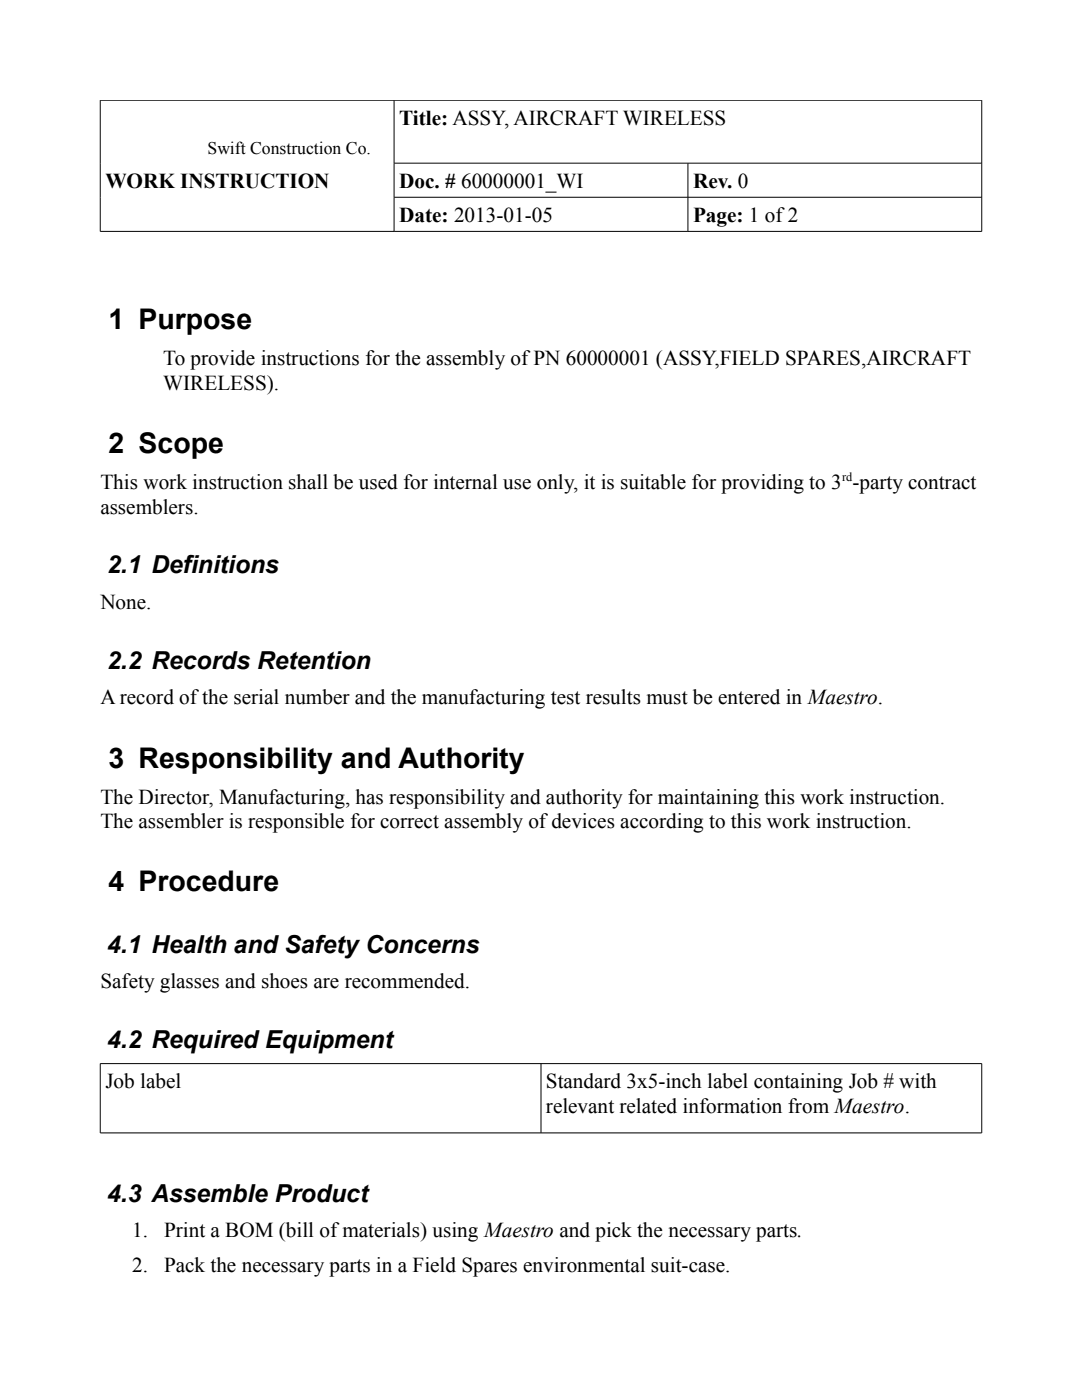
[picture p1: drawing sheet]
<svg xmlns="http://www.w3.org/2000/svg" width="216mm" height="279mm" viewBox="0 0 216 279" stroke-linecap="round" stroke-linejoin="round" font-family="sans-serif">
<defs><g id="words">
<g font-size="5.7">
<text x="21.6" y="65.7">1 Purpose</text>
<text x="21.6" y="90.4">2 Scope</text>
<text x="21.6" y="153.2">3 Responsibility and Authority</text>
<text x="21.6" y="177.9">4 Procedure</text>
</g>
<g font-size="4.9">
<text x="21.4" y="114.4">2.1 Definitions</text>
<text x="21.4" y="133.5">2.2 Records Retention</text>
<text x="21.4" y="190.1">4.1 Health and Safety Concerns</text>
<text x="21.4" y="209.1">4.2 Required Equipment</text>
<text x="21.4" y="239.9">4.3 Assemble Product</text>
</g>
<g font-size="4.2">
<text x="79.7" y="24.9">Title: ASSY, AIRCRAFT WIRELESS</text>
<text x="21" y="37.5">WORK INSTRUCTION</text>
<text x="79.7" y="37.5">Doc. # 60000001_WI</text>
<text x="138.3" y="37.5">Rev. 0</text>
<text x="79.7" y="44.3">Date: 2013-01-05</text>
<text x="138.3" y="44.3">Page: 1 of2</text>
<text x="32.6" y="72.9">To provide instructions for the assembly of PN 60000001 (ASSY,FIELD SPARES,AIRCRAFT</text>
<text x="32.6" y="77.8">WIRELESS).</text>
<text x="20" y="97.6">This work instruction shall be used for internal use only, it is suitable for providing to 3 -party contract</text>
<text x="20" y="102.5">assemblers.</text>
<text x="20" y="121.5">None.</text>
<text x="20" y="140.5">A record of the serial number and the manufacturing test results must be entered in Maestro.</text>
<text x="20" y="160.4">The Director, Manufacturing, has responsibility and authority for maintaining this work instruction.</text>
<text x="20" y="165.3">The assembler is responsible for correct assembly of devices according to this work instruction.</text>
<text x="20" y="197.2">Safety glasses and shoes are recommended.</text>
<text x="21" y="217.2">Job label</text>
<text x="108.9" y="217.2">Standard 3x5-inch label containing Job # with</text>
<text x="108.9" y="222.1">relevant related information from Maestro.</text>
<text x="26.4" y="246.9">1.</text>
<text x="32.7" y="246.9">Print a BOM (bill of materials) using Maestro and pick the necessary parts.</text>
<text x="26.4" y="253.9">2.</text>
<text x="32.7" y="253.9">Pack the necessary parts in a Field Spares environmental suit-case.</text>
</g>
<text font-size="3.5" x="41.4" y="30.7">Swift Construction Co.</text>
<text font-size="2.5" x="168" y="96">rd</text>
</g></defs>
<path d="M20 20h175.9v26.2h-175.9zM78.6 20v26.2M78.7 32.6h117.2M78.7 39.4h117.2M137.3 32.6v13.6M20 212.3h175.9v13.8h-175.9zM107.9 212.3v13.8" fill="none" stroke="#000" stroke-width=".2"/>
<use href="#words"/>
</svg>
